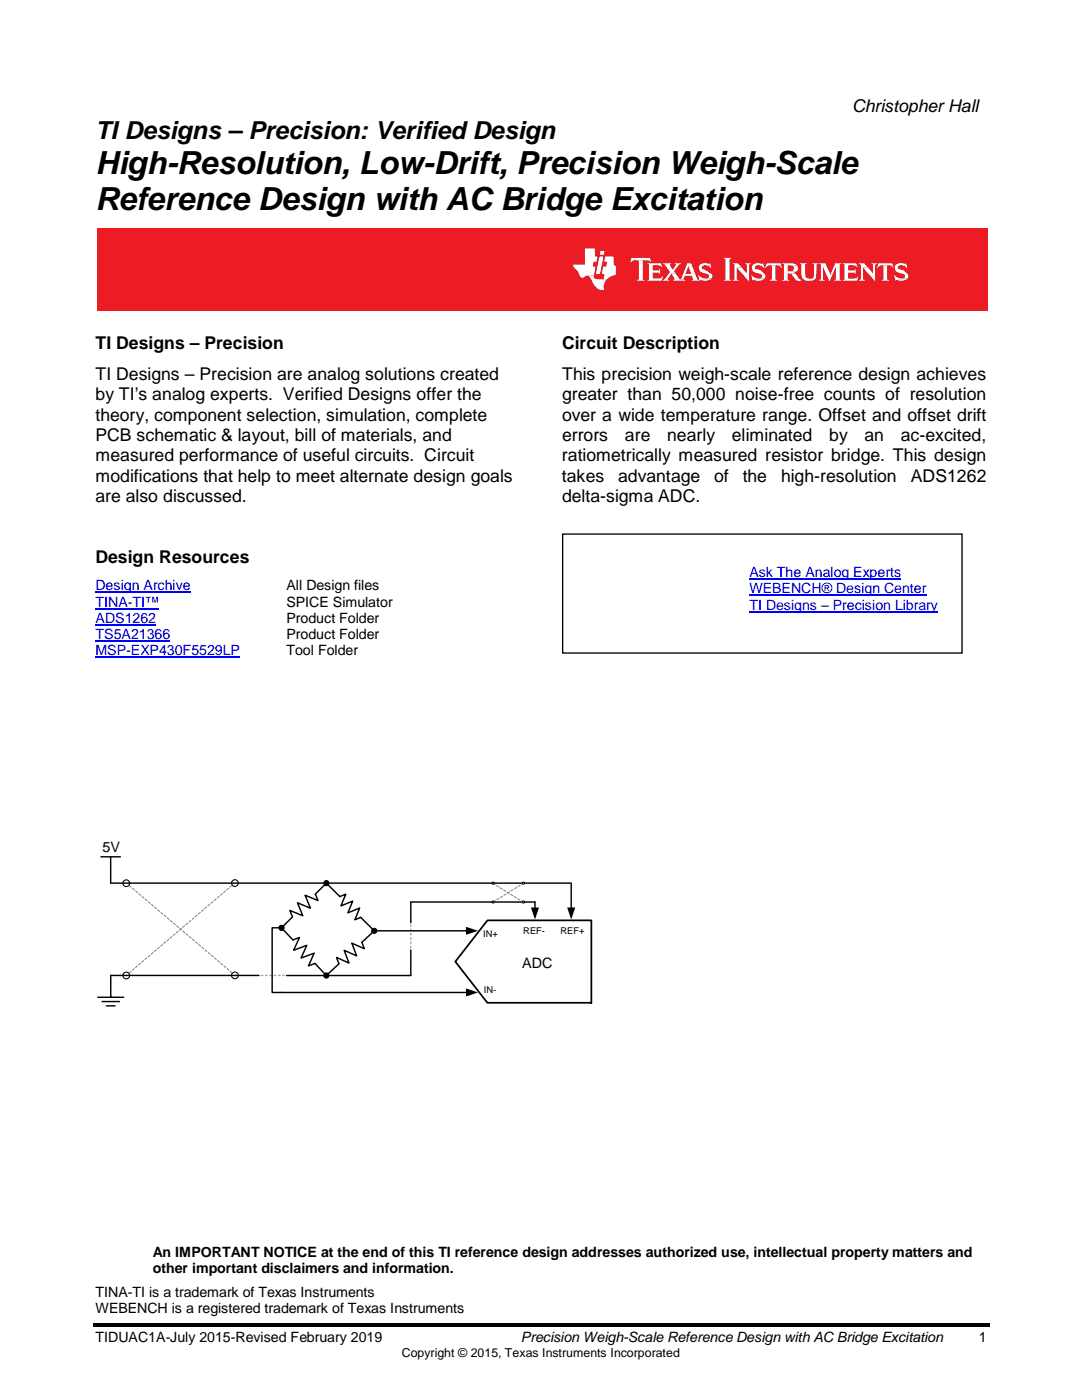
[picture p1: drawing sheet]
<svg xmlns="http://www.w3.org/2000/svg" width="216mm" height="279mm" viewBox="0 0 216 279" stroke-linecap="round" stroke-linejoin="round" font-family="sans-serif">
<defs><g id="words">
<g font-size="6.3">
<text x="19" y="34.7">High-Resolution, Low-Drift, Precision Weigh-Scale</text>
<text x="19.1" y="42">Reference Design with AC Bridge Excitation</text>
</g>
<text font-size="5" x="19" y="27.7">TI Designs – Precision: Verified Design</text>
<g font-size="3.5">
<text x="170" y="22.3">Christopher Hall</text>
<text x="19" y="69.6">TI Designs – Precision</text>
<text x="112.1" y="69.6">Circuit Description</text>
<text x="19" y="75.8">TI Designs – Precision are analog solutions created</text>
<text x="112.1" y="75.8">This precision weigh-scale reference design achieves</text>
<text x="19" y="79.9">by TI’s analog experts. Verified Designs offer the</text>
<text x="19.1" y="83.9">theory, component selection, simulation, complete</text>
<text x="112.1" y="79.9">greater than 50,000 noise-free counts of resolution</text>
<text x="112.1" y="84">over a wide temperature range. Offset and offset drift</text>
<text x="19.1" y="88">PCB schematic &amp; layout, bill of materials, and</text>
<text x="112.1" y="88">errors</text>
<text x="124.7" y="88">are</text>
<text x="133.1" y="88">nearly</text>
<text x="146" y="88">eliminated</text>
<text x="165.4" y="88">by</text>
<text x="172.5" y="88">an</text>
<text x="179.7" y="88">ac-excited,</text>
<text x="19.1" y="92">measured performance of useful circuits. Circuit</text>
<text x="112.1" y="92">ratiometrically measured resistor bridge. This design</text>
<text x="19.1" y="96.1">modifications that help to meet alternate design goals</text>
<text x="19.1" y="100.2">are also discussed.</text>
<text x="112.1" y="96.1">takes</text>
<text x="112.1" y="100.2">delta-sigma ADC.</text>
<text x="123.4" y="96.1">advantage</text>
<text x="142.5" y="96.1">of</text>
<text x="148.2" y="96.1">the</text>
<text x="155.9" y="96.1">high-resolution</text>
<text x="181.7" y="96.1">ADS1262</text>
<text x="19.1" y="112.3">Design Resources</text>
</g>
<g font-size="2.9">
<text x="20.4" y="170">5V</text>
<text x="104.2" y="193.2">ADC</text>
</g>
<g font-size="2.8" fill="#00f">
<text x="19" y="117.8">Design Archive</text>
<text x="149.5" y="115.1">Ask The Analog Experts</text>
<text x="149.5" y="118.4">WEBENCH® Design Center</text>
<text x="19" y="121.1">TINA-TI™</text>
<text x="19" y="124.3">ADS1262</text>
<text x="149.5" y="121.7">TI Designs – Precision Library</text>
<text x="19" y="127.6">TS5A21366</text>
<text x="19" y="130.8">MSP-EXP430F5529LP</text>
</g>
<g font-size="2.8">
<text x="57.1" y="117.8">All Design files</text>
<text x="57.1" y="121.1">SPICE Simulator</text>
<text x="57.1" y="124.3">Product Folder</text>
<text x="57.1" y="127.6">Product Folder</text>
<text x="57.2" y="130.8">Tool Folder</text>
<text x="30.5" y="250.9">An IMPORTANT NOTICE at the end of this TI reference design addresses authorized use, intellectual property matters and</text>
<text x="30.5" y="254.1">other important disclaimers and information.</text>
<text x="19" y="258.8">TINA-TI is a trademark of Texas Instruments</text>
<text x="19" y="262">WEBENCH is a registered trademark of Texas Instruments</text>
<text x="19" y="267.8">TIDUAC1A-July 2015-Revised February 2019</text>
<text x="103.9" y="267.8">Precision Weigh-Scale Reference Design with AC Bridge Excitation</text>
<text x="195.3" y="267.8">1</text>
</g>
<text font-size="2.5" x="80.2" y="270.8">Copyright © 2015, Texas Instruments Incorporated</text>
<g font-size="1.9">
<text x="96.4" y="187">IN+</text>
<text x="104.4" y="186.5">REF-</text>
<text x="111.8" y="186.5">REF+</text>
<text x="96.5" y="198.1">IN-</text>
</g>
</g></defs>
<path d="M18.5 264.1h178.9v.8h-178.9z" fill-rule="evenodd" fill="#000"/>
<path d="M19.4 45.6h177.8v16.4h-177.8z" fill-rule="evenodd" fill="#ed1c24"/>
<g fill="#fff">
<path d="M139.9 55.8h1.7l-.2 .1a1.7 1.7 0 0 1-1.5-.1z"/>
<path d="M131.5 54.4h.2v.3h-.1z"/>
<path d="M131.6 53.7h.1v.3h-.2z"/>
<path d="M141.5 52.5l.2 .2h-.2z"/>
<path d="M179 55.8h1.7l-.1 .1a1.75 1.75 0 0 1-1.6-.1z"/>
<path d="M180.6 52.5l.2 .2h-.2z"/>
<path d="M170.5 54.4h.2v.3h-.1z"/>
<path d="M170.6 53.7h.1v.3h-.2z"/>
<path d="M150.5 55.8h1.7l-.2 .1a1.7 1.7 0 0 1-1.5-.1z"/>
<path d="M152.1 52.5l.2 .2h-.2z"/>
<path d="M129.1 51.9l.9 .4-.1-.4zM128.6 51.9h.5z"/>
</g>
<g fill="#fff">
<path d="M126.7 51.9h1.6v3.9l.3 .1v.1h-1.5v-.1l.4-.1v-3.7l-.2-.1z" fill-rule="evenodd"/>
<path d="M129.2 52.5h2.7l.1 .4-1.8 .1v1h1.5v.4h-1.5v1.2h2l-.2 .4h-2.8v-.1l.3-.1v-3z" fill-rule="evenodd"/>
<path d="M132.3 52.5h1.6l-.2 .3 .1 .3 .4 .7h.5l-.2 .3 .3 .5h-.9l-.7 1.2 .3 .2h-1.3l.7-.6 .8-1.1-1.1-1.5z" fill-rule="evenodd"/>
<path d="M133.9 54.6h.9l.9 1.2h.7l.3 .1v.1h-2.4l.3-.2-.1-.3z" fill-rule="evenodd"/>
<path d="M138.1 55h.8l.2 .7 .4 .3h-1.5l.3-.3z" fill-rule="evenodd"/>
<path d="M139.3 55l.3 .2a1.78 1.78 0 0 0 1.5 .4h.9l-.4 .2h-1.8v.2h-.2z" fill-rule="evenodd"/>
<path d="M137.1 52.5h.8l.2 .6h-.7l-.6 1.6h1.9l.2 .3h-2.3l-.2 .8h-.7l.4-.5z" fill-rule="evenodd"/>
<path d="M139.6 52.9a1.53 1.53 0 0 1 1.8-.2h.3l.1 .2h-1.2l-.4 .2-.2 .5 2.1 1.2-.1 .7-.9 .1 .3-.2 .1-.3-.1-.3-1.3-.4a1 1 0 0 1-.5-1.5z" fill-rule="evenodd"/>
<path d="M130.3 55.6a2.29 2.29 0 0 0 2-.4l-.1 .4z" fill-rule="evenodd"/>
<path d="M137.4 53.1h.7l.6 1.6h-.8z" fill-rule="evenodd"/>
<path d="M134.6 52.5h1.2v.1l-.5 .5-.6 .7h-.5l.7-1z" fill-rule="evenodd"/>
<path d="M140.6 52.9h1.2l.1 .6a1.63 1.63 0 0 0-1.3-.6z" fill-rule="evenodd"/>
<path d="M131.2 52.9h.8l.2 .4z" fill-rule="evenodd"/>
<path d="M126 51.5h3.7l.2 .4h-3.2l-.6 .2-.3 .3z" fill-rule="evenodd"/>
<path d="M178.4 55l.4 .2a1.78 1.78 0 0 0 1.4 .4h.8l-.3 .2h-1.8l-.2 .2z" fill-rule="evenodd"/>
<path d="M178.7 52.9a1.57 1.57 0 0 1 1.8-.2h.3l.1 .2h-1.2l-.4 .2-.2 .5 1.1 .3 1 .9 .1 .4-.2 .3-.9 .1 .3-.2 .1-.3-.1-.3-1.3-.4a1 1 0 0 1-.5-1.5z" fill-rule="evenodd"/>
<path d="M179.7 52.9h1.2l.1 .6a1.56 1.56 0 0 0-1.3-.6z" fill-rule="evenodd"/>
<path d="M176.2 52.9h.9l-.1 2.9 .4 .1v.1h-1.5v-.1l.4-.1z" fill-rule="evenodd"/>
<path d="M175.3 52.5h2.7l.2 .4-2.6 .1-.5 .5z" fill-rule="evenodd"/>
<path d="M177.2 52.9h1l.1 .5-.7-.4z" fill-rule="evenodd"/>
<path d="M172.2 53.4h1l1 1.1h.5v1.6z" fill-rule="evenodd"/>
<path d="M171.4 52.5h1l.8 .9h-1v2.4l.4 .1v.1h-1.2l.3-.2v-3z" fill-rule="evenodd"/>
<path d="M173.9 52.5h1.1l-.3 .3v1.7h-.5v-1.7z" fill-rule="evenodd"/>
<path d="M168.2 52.5h2.7l.1 .4-1.8 .1v1h1.5v.4h-1.5v1.2h2l-.2 .4h-2.8v-.1l.3-.1v-3z" fill-rule="evenodd"/>
<path d="M170.3 55.6l1-.4-.1 .4z" fill-rule="evenodd"/>
<path d="M170.2 52.9h.8l.2 .4z" fill-rule="evenodd"/>
<path d="M164.2 53.3h.8l.7 1.5h.4l-.5 1.3z" fill-rule="evenodd"/>
<path d="M163.5 52.5h1.2l.3 .8h-.8v2.5l.4 .2h-1.1l.3-.2v-3z" fill-rule="evenodd"/>
<path d="M166.8 53.3h.8v2.5l.3 .1v.1h-1.4v-.1l.3-.1z" fill-rule="evenodd"/>
<path d="M166.7 52.5h1.2v.1l-.3 .2v.5h-.8l-.7 1.5h-.4z" fill-rule="evenodd"/>
<path d="M157.5 54.6h1.1l.7 .9 .6 .4-.5 .2-.6-.2-.9-1.3z" fill-rule="evenodd"/>
<path d="M159.6 52.5h1.4l-.3 .3v2.4l.2 .2 .3 .2h1.5a1.86 1.86 0 0 1-2.7-.3l-.1-2.5z" fill-rule="evenodd"/>
<path d="M156.1 52.5l2.4 .1 .5 .4h-1.8v1.2h1.7l-.6 .2 .3 .2h-1.4v1.2l.3 .1v.1h-1.4v-.1l.3-.1v-3z" fill-rule="evenodd"/>
<path d="M162.1 52.5h1.1l-.3 .3v2.4l-.2 .4h-.9l.4-.1 .2-.3v-.4v-2z" fill-rule="evenodd"/>
<path d="M157.8 53h1.2l.2 .8-.1 .3-1.3 .1 .4-.1 .2-.3v-.5l-.2-.2z" fill-rule="evenodd"/>
<path d="M149.9 55l.3 .2a2.57 2.57 0 0 0 2.3 .4l-.3 .2h-1.8v.2h-.2z" fill-rule="evenodd"/>
<path d="M153.9 52.9h.9l-.1 2.9 .4 .1v.1h-1.5v-.1l.4-.1z" fill-rule="evenodd"/>
<path d="M150.2 52.9a1.53 1.53 0 0 1 1.8-.2h.3l.1 .2h-1.3l-.3 .2-.2 .5 1.1 .3 1 .9-.1 .7-1 .1 .4-.2 .1-.3-.1-.3-1.3-.4a1 1 0 0 1-.5-1.5z" fill-rule="evenodd"/>
<path d="M153 52.5h2.8l.1 .4-2.6 .1-.5 .5-.1-.1z" fill-rule="evenodd"/>
<path d="M151.1 52.9h1.3l.1 .6a1.63 1.63 0 0 0-1.4-.6z" fill-rule="evenodd"/>
<path d="M154.9 52.9h1l.1 .5-.7-.4z" fill-rule="evenodd"/>
<path d="M147.1 53.4h.9l1 1.1h.5v1.6z" fill-rule="evenodd"/>
<path d="M146.2 52.5h1l.8 .9h-1v2.4l.4 .1v.1h-1.2l.4-.2v-3z" fill-rule="evenodd"/>
<path d="M148.7 52.5h1.1l-.3 .3v1.7h-.5v-1.7z" fill-rule="evenodd"/>
<path d="M144.4 51.5h1.6l-.4 .2v4.1l.4 .1v.1h-1.6v-.1l.4-.1v-4.1z" fill-rule="evenodd"/>
<path d="M117.1 55h1.4v.3a1.04 1.04 0 0 0 1.2 .4h1.4l-.3 .4-.4 1 .2 .7-.2 .2-1-.3a7.6 7.6 0 0 1-1.8-2.5z" fill-rule="evenodd"/>
<path d="M120.8 51.2h1.6v1.5l.5 .5v1.6l-.9 .3-.9 .6h-.6l.1-1h-.4l-.1-.3 .3-1.2h.6l.2-1h-.6z" fill-rule="evenodd"/>
<path d="M116.7 49.6h2v1.6h.5l-.2 1h-.5l-.2 1h.6l-.4 1.8a3.3 3.3 0 0 0-2.3 .5l-.3-.2-.6-1-.7-.8-.3-.7h2.4z" fill-rule="evenodd"/>
<path d="M119.6 51.2h.8l-.7 3.5h-.8z" fill-rule="evenodd"/>
<path d="M119.8 50.1h.8l-.1 .8h-.8z" fill-rule="evenodd"/>
</g>
<path d="M19 118.2h19M149.5 115.5h30.3M149.5 118.8h35.4M19 121.5h12.7M19 124.7h12.1M19 128h15M19 131.2h28.9M149.5 122.1h37.7" fill="none" stroke="#00f" stroke-width=".21"/>
<path d="M56.7 194.7h-4.7" fill="none" stroke="#a6a6a6" stroke-width=".29" stroke-dasharray=".3 .6"/>
<path d="M97.3 183.7h20.7v16.4h-20.8l-6.3-8.2z" fill="#fff"/>
<path d="M97.3 183.7h20.7v16.4h-20.8l-6.3-8.2z" fill="none" stroke="#000" stroke-width=".34"/>
<path d="M65.1 176.2h48.9M114 176.3v5M65.1 194.7h16.9M106.7 181.3v-1.3h-24.7v4.1" fill="none" stroke="#000" stroke-width=".29"/>
<path d="M105.9 181.1h1.7l-.9 2.4zM113.2 181.1h1.6l-.8 2.4z" fill="#000"/>
<path d="M82 183.7v5.6" fill="none" stroke="#a6a6a6" stroke-width=".29" stroke-dasharray=".3 .6"/>
<path d="M98.4 176.3l6 3.7M104.5 176.2l-6.1 3.8" fill="none" stroke="#7f7f7f" stroke-width=".2" stroke-dasharray=".5 .3"/>
<circle cx="104.5" cy="180" r=".21" fill="#fff"/>
<circle cx="104.5" cy="180" r=".21" fill="none" stroke="#000" stroke-width=".21"/>
<circle cx="104.5" cy="176.3" r=".21" fill="#fff"/>
<circle cx="104.5" cy="176.3" r=".21" fill="none" stroke="#000" stroke-width=".21"/>
<circle cx="98.4" cy="176.3" r=".21" fill="#fff"/>
<circle cx="98.4" cy="176.3" r=".21" fill="none" stroke="#000" stroke-width=".21"/>
<circle cx="98.4" cy="180" r=".21" fill="#fff"/>
<circle cx="98.4" cy="180" r=".21" fill="none" stroke="#000" stroke-width=".21"/>
<path d="M25.2 176.2l21.7 18.4M46.9 176.2l-21.7 18.5" fill="none" stroke="#7f7f7f" stroke-width=".2" stroke-dasharray=".5 .3"/>
<circle cx="46.9" cy="194.7" r=".67" fill="#fff"/>
<circle cx="46.9" cy="194.7" r=".67" fill="none" stroke="#000" stroke-width=".21"/>
<circle cx="46.9" cy="176.2" r=".67" fill="#fff"/>
<circle cx="46.9" cy="176.2" r=".67" fill="none" stroke="#000" stroke-width=".21"/>
<circle cx="25.2" cy="176.3" r=".67" fill="#fff"/>
<circle cx="25.2" cy="176.3" r=".67" fill="none" stroke="#000" stroke-width=".21"/>
<circle cx="25.2" cy="194.7" r=".67" fill="#fff"/>
<g fill="none" stroke="#000" stroke-width=".21">
<circle cx="65.1" cy="176.2" r=".52"/>
<circle cx="25.2" cy="194.7" r=".67"/>
<circle cx="56.2" cy="185.2" r=".52"/>
<circle cx="65.1" cy="194.7" r=".52"/>
<circle cx="74.7" cy="185.8" r=".52"/>
</g>
<g fill="none" stroke="#000" stroke-width=".29">
<path d="M20.1 171h3.9M22.1 171v5.2h43M65.1 176.2l2.7 2.7 1.2-.5-1 2.4 2.4-1-1 2.4 2.4-1-1 2.4 1.2-.5 2.7 2.7M65.1 176.2l-2.2 2.2 .6 1.3-2.6-1 1 2.5-2.5-1 1 2.6-2.6-1.1 .6 1.3-2.2 2.2 2.2 2.4 1.3-.5-1.1 2.5 2.6-.9-1.1 2.5 2.6-1-1.2 2.6 1.4-.5 2.2 2.4M19.5 199h5.2M20.4 199.9h3.4M51.7 194.7h-29.6v4.3M56.2 198.1h37M56.2 185.2h-1.9v12.9h1.9M57.2 194.7h7.9M74.7 185.8l-2.5 2.3 .5 1.2-2.5-1.1 1 2.6-2.5-1.1 .9 2.5-2.5-1.1 .5 1.3-2.5 2.3M74.7 185.8h18.5"/>
<path d="M82 189.6v5.1M21.2 200.7h1.8"/>
</g>
<g fill="#000">
<path d="M93 185l2.4 .8-2.4 .8zM93 197.3l2.4 .8-2.4 .8z"/>
<circle cx="65.1" cy="176.2" r=".52"/>
<circle cx="56.2" cy="185.2" r=".52"/>
<circle cx="65.1" cy="194.7" r=".52"/>
<circle cx="74.7" cy="185.8" r=".52"/>
</g>
<path d="M112.3 106.6h79.7v23.7h-79.7z" fill="none" stroke="#000" stroke-width=".26"/>
<use href="#words"/>
</svg>
